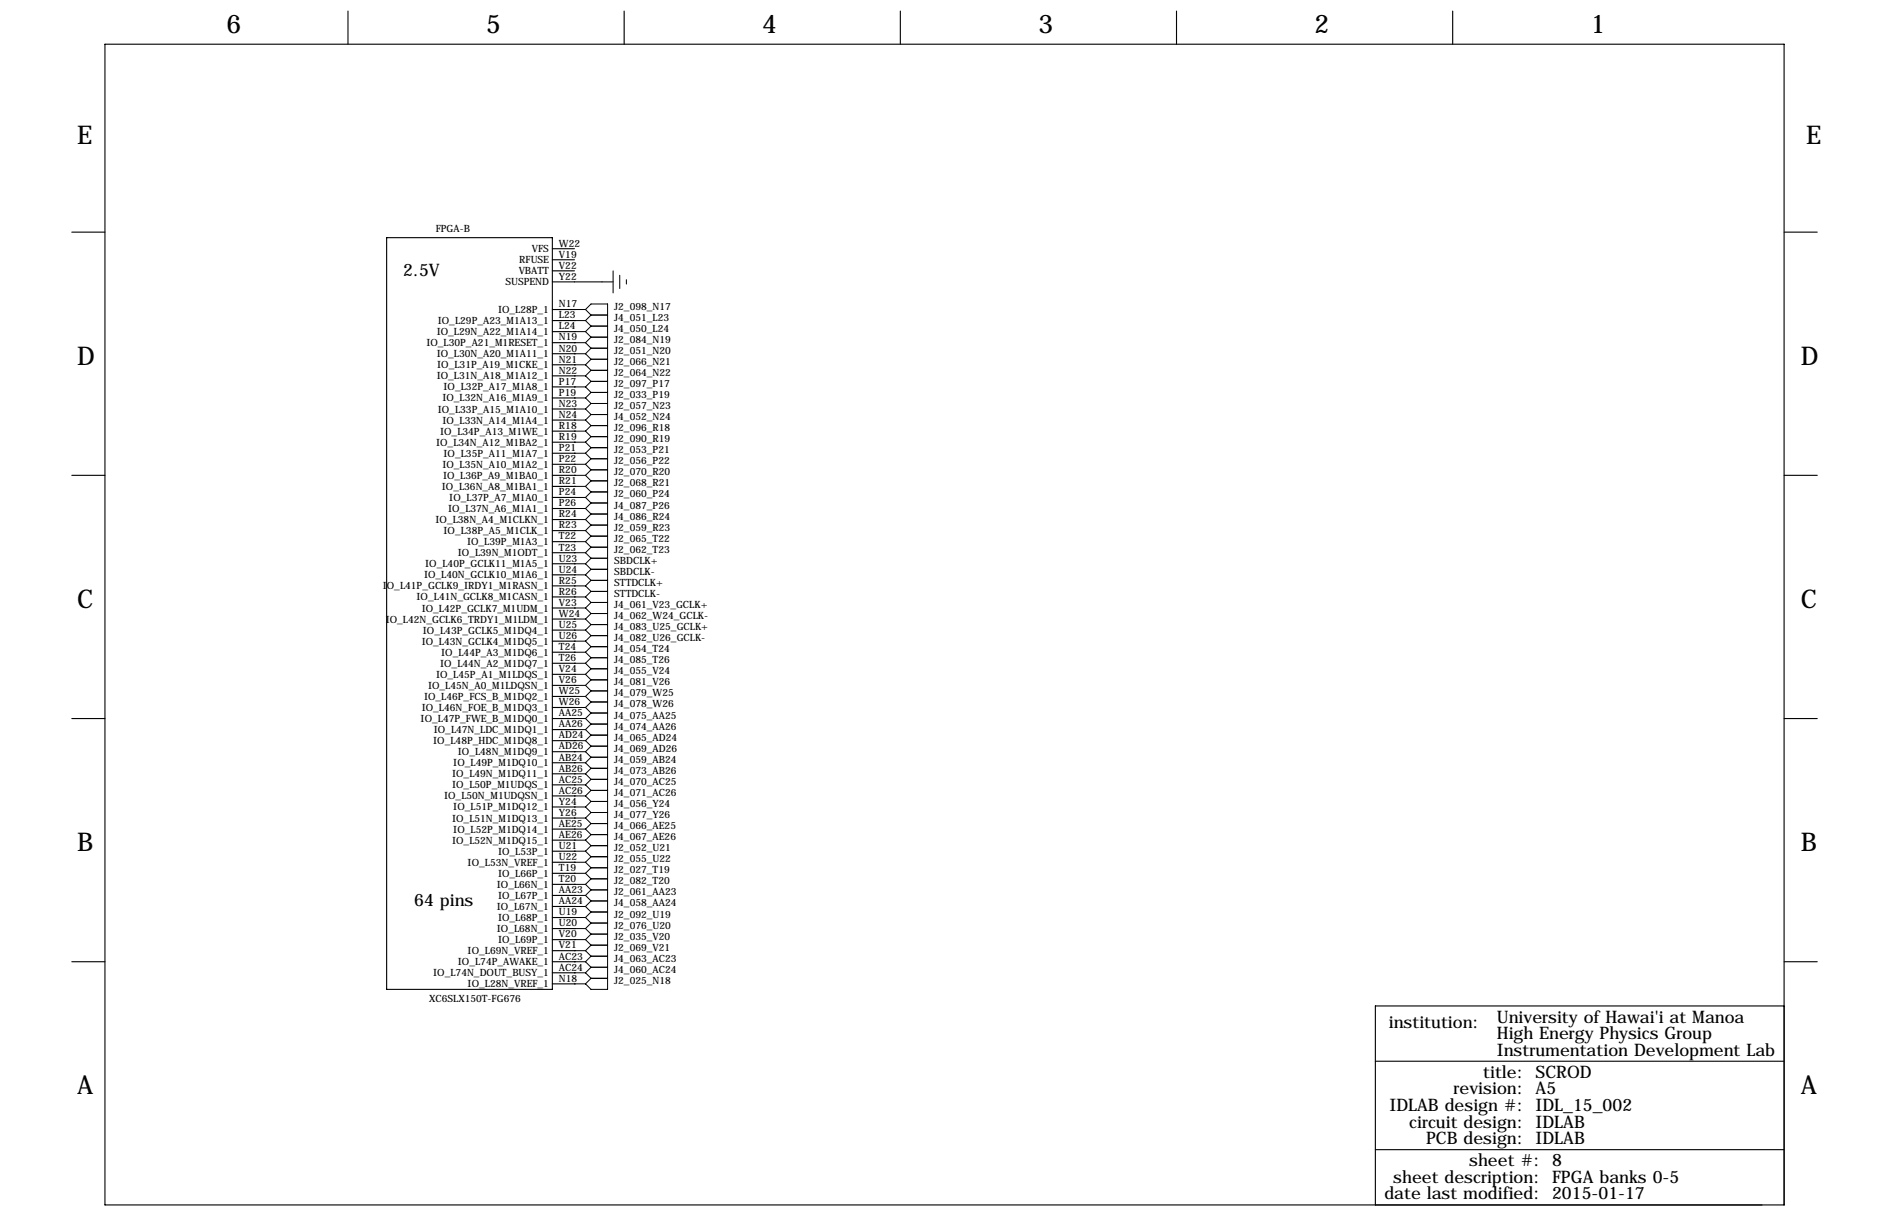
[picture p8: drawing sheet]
<svg xmlns="http://www.w3.org/2000/svg" width="432mm" height="279mm" viewBox="0 0 432 279" stroke-linecap="round" stroke-linejoin="round" font-family="sans-serif">
<defs><g id="words">
<g font-size="5.9">
<text x="52.1" y="7.6">6</text>
<text x="111.8" y="7.6">5</text>
<text x="175.3" y="7.6">4</text>
<text x="238.8" y="7.6">3</text>
<text x="302.3" y="7.6">2</text>
<text x="365.8" y="7.6">1</text>
<text x="17.8" y="33">E</text>
<text x="415.3" y="33">E</text>
<text x="17.8" y="83.8">D</text>
<text x="414" y="83.8">D</text>
<text x="17.8" y="139.7">C</text>
<text x="414" y="139.7">C</text>
<text x="17.8" y="195.6">B</text>
<text x="414" y="195.6">B</text>
<text x="17.8" y="251.5">A</text>
<text x="414" y="251.5">A</text>
</g>
<g font-size="4">
<text x="92.7" y="63.5">2.5V</text>
<text x="95.2" y="208.3">64 pins</text>
<text x="319.3" y="236.2">institution:</text>
<text x="344.2" y="238.8">High Energy Physics Group</text>
<text x="344.2" y="234.9">University of Hawai'i at Manoa</text>
<text x="344.2" y="242.6">Instrumentation Development Lab</text>
<text x="334.2" y="251.5">revision: A5</text>
<text x="341" y="247.6">title: SCROD</text>
<text x="319.5" y="255.3">IDLAB design #: IDL_15_002</text>
<text x="324" y="259.1">circuit design: IDLAB</text>
<text x="327.9" y="262.9">PCB design: IDLAB</text>
<text x="337.8" y="268">sheet #: 8</text>
<text x="318.3" y="275.6">date last modified: 2015-01-17</text>
<text x="320.3" y="271.8">sheet description: FPGA banks 0-5</text>
</g>
<g font-size="2.3">
<text x="100.2" y="53.3">FPGA-B</text>
<text x="122.3" y="58">VFS</text>
<text x="128.5" y="56.6">W22</text>
<text x="128.5" y="59.2">V19</text>
<text x="116.2" y="65.6">SUSPEND</text>
<text x="119.3" y="63">VBATT</text>
<text x="119.4" y="60.5">RFUSE</text>
<text x="128.5" y="61.7">V22</text>
<text x="128.5" y="64.3">Y22</text>
<text x="114.5" y="71.9">IO_L28P_1</text>
<text x="128.5" y="70.6">N17</text>
<text x="141.2" y="71.1">J2_098_N17</text>
<text x="100.4" y="77">IO_L29N_A22_M1A14_1</text>
<text x="100.7" y="74.5">IO_L29P_A23_M1A13_1</text>
<text x="128.5" y="73.2">L23</text>
<text x="128.5" y="75.7">L24</text>
<text x="141.2" y="73.7">J4_051_L23</text>
<text x="141.2" y="76.2">J4_050_L24</text>
<text x="98" y="79.5">IO_L30P_A21_M1RESET_1</text>
<text x="100.4" y="82.1">IO_L30N_A20_M1A11_1</text>
<text x="128.5" y="78.2">N19</text>
<text x="128.5" y="80.8">N20</text>
<text x="128.5" y="83.3">N21</text>
<text x="141.2" y="78.7">J2_084_N19</text>
<text x="141.2" y="81.3">J2_051_N20</text>
<text x="141.2" y="83.8">J2_066_N21</text>
<text x="100.4" y="87.2">IO_L31N_A18_M1A12_1</text>
<text x="100.5" y="84.6">IO_L31P_A19_M1CKE_1</text>
<text x="102" y="89.7">IO_L32P_A17_M1A8_1</text>
<text x="128.5" y="85.9">N22</text>
<text x="128.5" y="88.4">P17</text>
<text x="141.2" y="86.4">J2_064_N22</text>
<text x="141.2" y="88.9">J2_097_P17</text>
<text x="100.7" y="94.8">IO_L33P_A15_M1A10_1</text>
<text x="101.7" y="92.2">IO_L32N_A16_M1A9_1</text>
<text x="128.5" y="90.9">P19</text>
<text x="128.5" y="93.5">N23</text>
<text x="141.2" y="94">J2_057_N23</text>
<text x="141.2" y="91.4">J2_033_P19</text>
<text x="101.2" y="99.9">IO_L34P_A13_M1WE_1</text>
<text x="101.7" y="97.3">IO_L33N_A14_M1A4_1</text>
<text x="128.5" y="96">N24</text>
<text x="128.5" y="98.6">R18</text>
<text x="128.5" y="101.1">R19</text>
<text x="141.2" y="96.5">J4_052_N24</text>
<text x="141.2" y="101.6">J2_090_R19</text>
<text x="141.2" y="99.1">J2_096_R18</text>
<text x="100.3" y="102.4">IO_L34N_A12_M1BA2_1</text>
<text x="101.7" y="107.5">IO_L35N_A10_M1A2_1</text>
<text x="102" y="104.9">IO_L35P_A11_M1A7_1</text>
<text x="128.5" y="103.6">P21</text>
<text x="128.5" y="106.2">P22</text>
<text x="141.2" y="106.7">J2_056_P22</text>
<text x="141.2" y="104.1">J2_053_P21</text>
<text x="101.6" y="112.6">IO_L36N_A8_M1BA1_1</text>
<text x="101.9" y="110">IO_L36P_A9_M1BA0_1</text>
<text x="128.5" y="108.7">R20</text>
<text x="128.5" y="111.3">R21</text>
<text x="128.5" y="113.8">P24</text>
<text x="141.2" y="109.2">J2_070_R20</text>
<text x="141.2" y="111.8">J2_068_R21</text>
<text x="103" y="117.6">IO_L37N_A6_M1A1_1</text>
<text x="103.3" y="115.1">IO_L37P_A7_M1A0_1</text>
<text x="128.5" y="116.3">P26</text>
<text x="128.5" y="118.9">R24</text>
<text x="141.2" y="116.8">J4_087_P26</text>
<text x="141.2" y="114.3">J2_060_P24</text>
<text x="141.2" y="119.4">J4_086_R24</text>
<text x="100.1" y="120.2">IO_L38N_A4_M1CLKN_1</text>
<text x="102" y="122.7">IO_L38P_A5_M1CLK_1</text>
<text x="107.4" y="125.3">IO_L39P_M1A3_1</text>
<text x="128.5" y="121.4">R23</text>
<text x="128.5" y="124">T22</text>
<text x="141.2" y="121.9">J2_059_R23</text>
<text x="141.2" y="124.5">J2_065_T22</text>
<text x="97.8" y="130.3">IO_L40P_GCLK11_M1A5_1</text>
<text x="105.3" y="127.8">IO_L39N_M1ODT_1</text>
<text x="128.5" y="126.5">T23</text>
<text x="128.5" y="129">U23</text>
<text x="128.5" y="131.6">U24</text>
<text x="141.2" y="127">J2_062_T23</text>
<text x="141.2" y="129.5">SBDCLK+</text>
<text x="88" y="135.4">IO_L41P_GCLK9_IRDY1_M1RASN_1</text>
<text x="95.8" y="138">IO_L41N_GCLK8_M1CASN_1</text>
<text x="97.5" y="132.9">IO_L40N_GCLK10_M1A6_1</text>
<text x="128.5" y="134.1">R25</text>
<text x="128.5" y="136.7">R26</text>
<text x="141.2" y="137.2">STTDCLK-</text>
<text x="141.2" y="134.6">STTDCLK+</text>
<text x="141.2" y="132.1">SBDCLK-</text>
<text x="88.7" y="143">IO_L42N_GCLK6_TRDY1_M1LDM_1</text>
<text x="97" y="140.5">IO_L42P_GCLK7_M1UDM_1</text>
<text x="128.5" y="139.2">V23</text>
<text x="128.5" y="141.7">W24</text>
<text x="141.2" y="139.7">J4_061_V23_GCLK+</text>
<text x="141.2" y="142.2">J4_062_W24_GCLK-</text>
<text x="97" y="148.1">IO_L43N_GCLK4_M1DQ5_1</text>
<text x="97.2" y="145.6">IO_L43P_GCLK5_M1DQ4_1</text>
<text x="128.5" y="144.3">U25</text>
<text x="128.5" y="146.8">U26</text>
<text x="128.5" y="149.4">T24</text>
<text x="141.2" y="147.3">J4_082_U26_GCLK-</text>
<text x="141.2" y="144.8">J4_083_U25_GCLK+</text>
<text x="141.2" y="149.9">J4_054_T24</text>
<text x="100.3" y="155.7">IO_L45P_A1_M1LDQS_1</text>
<text x="101.2" y="153.2">IO_L44N_A2_M1DQ7_1</text>
<text x="101.5" y="150.7">IO_L44P_A3_M1DQ6_1</text>
<text x="128.5" y="151.9">T26</text>
<text x="128.5" y="154.4">V24</text>
<text x="141.2" y="152.4">J4_085_T26</text>
<text x="141.2" y="154.9">J4_055_V24</text>
<text x="97.5" y="160.8">IO_L46P_FCS_B_M1DQ2_1</text>
<text x="98.4" y="158.3">IO_L45N_A0_M1LDQSN_1</text>
<text x="128.5" y="157">V26</text>
<text x="128.5" y="159.5">W25</text>
<text x="141.2" y="157.5">J4_081_V26</text>
<text x="141.2" y="160">J4_079_W25</text>
<text x="96.7" y="165.9">IO_L47P_FWE_B_M1DQ0_1</text>
<text x="97" y="163.4">IO_L46N_FOE_B_M1DQ3_1</text>
<text x="128.5" y="162.1">W26</text>
<text x="128.5" y="164.6">AA25</text>
<text x="128.5" y="167.1">AA26</text>
<text x="141.2" y="162.6">J4_078_W26</text>
<text x="141.2" y="167.6">J4_074_AA26</text>
<text x="141.2" y="165.1">J4_075_AA25</text>
<text x="99.6" y="171">IO_L48P_HDC_M1DQ8_1</text>
<text x="99.7" y="168.4">IO_L47N_LDC_M1DQ1_1</text>
<text x="105.3" y="173.5">IO_L48N_M1DQ9_1</text>
<text x="128.5" y="169.7">AD24</text>
<text x="128.5" y="172.2">AD26</text>
<text x="141.2" y="172.7">J4_069_AD26</text>
<text x="141.2" y="170.2">J4_065_AD24</text>
<text x="104" y="178.6">IO_L49N_M1DQ11_1</text>
<text x="104.2" y="176.1">IO_L49P_M1DQ10_1</text>
<text x="128.5" y="174.8">AB24</text>
<text x="128.5" y="177.3">AB26</text>
<text x="128.5" y="179.8">AC25</text>
<text x="141.2" y="177.8">J4_073_AB26</text>
<text x="141.2" y="175.3">J4_059_AB24</text>
<text x="102.1" y="183.7">IO_L50N_M1UDQSN_1</text>
<text x="104" y="181.1">IO_L50P_M1UDQS_1</text>
<text x="128.5" y="182.4">AC26</text>
<text x="128.5" y="184.9">Y24</text>
<text x="141.2" y="182.9">J4_071_AC26</text>
<text x="141.2" y="180.3">J4_070_AC25</text>
<text x="141.2" y="185.4">J4_056_Y24</text>
<text x="104" y="188.8">IO_L51N_M1DQ13_1</text>
<text x="104.2" y="186.2">IO_L51P_M1DQ12_1</text>
<text x="104.2" y="191.3">IO_L52P_M1DQ14_1</text>
<text x="128.5" y="187.5">Y26</text>
<text x="128.5" y="190">AE25</text>
<text x="141.2" y="188">J4_077_Y26</text>
<text x="141.2" y="190.5">J4_066_AE25</text>
<text x="104" y="193.8">IO_L52N_M1DQ15_1</text>
<text x="114.5" y="196.4">IO_L53P_1</text>
<text x="128.5" y="192.5">AE26</text>
<text x="128.5" y="195.1">U21</text>
<text x="128.5" y="197.6">U22</text>
<text x="141.2" y="193">J4_067_AE26</text>
<text x="141.2" y="195.6">J2_052_U21</text>
<text x="107.5" y="198.9">IO_L53N_VREF_1</text>
<text x="114.5" y="201.5">IO_L66P_1</text>
<text x="128.5" y="200.2">T19</text>
<text x="128.5" y="202.7">T20</text>
<text x="141.2" y="198.1">J2_055_U22</text>
<text x="141.2" y="200.7">J2_027_T19</text>
<text x="141.2" y="203.2">J2_082_T20</text>
<text x="114.2" y="204">IO_L66N_1</text>
<text x="114.2" y="209.1">IO_L67N_1</text>
<text x="114.5" y="206.5">IO_L67P_1</text>
<text x="128.5" y="205.2">AA23</text>
<text x="128.5" y="207.8">AA24</text>
<text x="141.2" y="205.7">J2_061_AA23</text>
<text x="141.2" y="208.3">J4_058_AA24</text>
<text x="114.2" y="214.2">IO_L68N_1</text>
<text x="114.5" y="211.6">IO_L68P_1</text>
<text x="128.5" y="210.3">U19</text>
<text x="128.5" y="212.9">U20</text>
<text x="128.5" y="215.4">V20</text>
<text x="141.2" y="210.8">J2_092_U19</text>
<text x="141.2" y="213.4">J2_076_U20</text>
<text x="141.2" y="215.9">J2_035_V20</text>
<text x="105.3" y="221.8">IO_L74P_AWAKE_1</text>
<text x="107.5" y="219.2">IO_L69N_VREF_1</text>
<text x="114.5" y="216.7">IO_L69P_1</text>
<text x="128.5" y="217.9">V21</text>
<text x="128.5" y="220.5">AC23</text>
<text x="141.2" y="221">J4_063_AC23</text>
<text x="141.2" y="218.4">J2_069_V21</text>
<text x="99.6" y="224.3">IO_L74N_DOUT_BUSY_1</text>
<text x="107.5" y="226.9">IO_L28N_VREF_1</text>
<text x="128.5" y="223">AC24</text>
<text x="128.5" y="225.6">N18</text>
<text x="141.2" y="223.5">J4_060_AC24</text>
<text x="141.2" y="226.1">J2_025_N18</text>
<text x="98.7" y="230.2">XC6SLX150T-FG676</text>
</g>
</g></defs>
<g fill="none" stroke="#000" stroke-width=".25">
<path d="M24.1 10.2h386.1v266.7h-386.1zM80 2.5v7.7M143.5 2.5v7.7M207 2.5v7.7M270.5 2.5v7.7M334 2.5v7.7M16.5 53.3h7.6M88.9 54.6h38.1v172.7h-38.1zM127 57.2h5.1M127 59.7h5.1M410.2 53.3h7.6M127 71.1h5.1"/>
<path d="M127 73.7h5.1M127 76.2h5.1M127 78.7h5.1M127 62.2h5.1M127 64.8h11.4M132.1 73.7h.1M132.1 76.2h.1M132.1 78.7h.1M132.1 71.1h.1M127 81.3h5.1M127 83.8h5.1M127 86.4h5.1"/>
<path d="M127 88.9h5.1M127 91.4h5.1M127 94h5.1M127 96.5h5.1M127 99.1h5.1M132.1 86.4h.1M132.1 94h.1M132.1 96.5h.1M132.1 81.3h.1M132.1 83.8h.1M132.1 91.4h.1M132.1 99.1h.1"/>
<path d="M132.1 88.9h.1M16.5 109.2h7.6M127 109.2h5.1M127 101.6h5.1M127 104.1h5.1M127 106.7h5.1M127 111.8h5.1M127 114.3h5.1M127 116.8h5.1M127 119.4h5.1M132.1 116.8h.1M132.1 106.7h.1"/>
<path d="M132.1 114.3h.1M132.1 119.4h.1M132.1 101.6h.1M132.1 104.1h.1M132.1 109.2h.1M132.1 111.8h.1M410.2 109.2h7.6M127 121.9h5.1M127 124.5h5.1M127 127h5.1M127 129.5h5.1M127 132.1h5.1"/>
<path d="M127 134.6h5.1M127 137.2h5.1M127 139.7h5.1M132.1 137.2h.1M132.1 134.6h.1M132.1 121.9h.1M132.1 124.5h.1M132.1 127h.1M132.1 139.7h.1M132.1 129.5h.1M132.1 132.1h.1M127 142.2h5.1"/>
<path d="M127 144.8h5.1M127 147.3h5.1M127 149.9h5.1M127 152.4h5.1M127 154.9h5.1M127 157.5h5.1M132.1 152.4h.1M132.1 147.3h.1M132.1 144.8h.1M132.1 157.5h.1M132.1 142.2h.1M132.1 149.9h.1"/>
<path d="M132.1 154.9h.1M16.5 165.1h7.6M127 165.1h5.1M127 160h5.1M127 162.6h5.1M127 167.6h5.1M127 170.2h5.1M127 172.7h5.1M127 175.3h5.1M127 177.8h5.1M132.1 162.6h.1M132.1 160h.1"/>
<path d="M132.1 167.6h.1M132.1 165.1h.1M132.1 177.8h.1M132.1 172.7h.1M132.1 170.2h.1M132.1 175.3h.1M410.2 165.1h7.6M127 180.3h5.1M127 182.9h5.1M127 185.4h5.1M127 188h5.1M127 190.5h5.1"/>
<path d="M127 193h5.1M127 195.6h5.1M127 198.1h5.1M132.1 188h.1M132.1 182.9h.1M132.1 180.3h.1M132.1 193h.1M132.1 190.5h.1M132.1 185.4h.1M132.1 198.1h.1M132.1 195.6h.1M127 200.7h5.1"/>
<path d="M127 203.2h5.1M127 205.7h5.1M127 208.3h5.1M127 210.8h5.1M127 213.4h5.1M127 215.9h5.1M127 218.4h5.1M132.1 205.7h.1M132.1 208.3h.1M132.1 200.7h.1M132.1 203.2h.1M132.1 210.8h.1"/>
<path d="M132.1 213.4h.1M132.1 215.9h.1M132.1 218.4h.1M16.5 221h7.6M127 221h5.1M127 223.5h5.1M127 226.1h5.1M132.1 221h.1M132.1 223.5h.1M132.1 226.1h.1M410.2 221h7.6M410.2 231.1h-94v45.8"/>
<path d="M316.2 243.8h94M316.2 264.2h94"/>
</g>
<g fill="none" stroke="#000" stroke-width=".23">
<path d="M132.1 73.7h2.5M132.1 76.2h2.5M132.1 78.7h2.5M132.1 71.1h2.5M134.6 71.1l1.3-1.3h3.8v157.5h-3.8l-1.3-1.2M134.6 73.7l1.3 1.2M134.6 76.2l1.3 1.3M134.6 78.7l1.3 1.3M134.6 71.1l1.3 1.3M135.9 74.9h3.8M135.9 72.4h3.8M135.9 72.4l-1.3 1.3"/>
<path d="M135.9 77.5h3.8M135.9 74.9l-1.3 1.3M135.9 77.5l-1.3 1.2M138.4 64.8h2.6M141 62.2v5.1M142.5 63.2v3.1M144 64.3v1M132.1 86.4h2.5M132.1 94h2.5M132.1 96.5h2.5M132.1 81.3h2.5M132.1 83.8h2.5"/>
<path d="M132.1 91.4h2.5M132.1 99.1h2.5M132.1 88.9h2.5M134.6 86.4l1.3 1.2M134.6 94l1.3 1.2M134.6 96.5l1.3 1.3M134.6 81.3l1.3 1.2M134.6 83.8l1.3 1.3M134.6 91.4l1.3 1.3M134.6 99.1l1.3 1.2M134.6 88.9l1.3 1.3M135.9 87.6h3.8"/>
<path d="M135.9 85.1h3.8M135.9 85.1l-1.3 1.3M135.9 95.2h3.8M135.9 92.7h3.8M135.9 92.7l-1.3 1.3M135.9 97.8h3.8M135.9 95.2l-1.3 1.3M135.9 80h3.8M135.9 82.5h3.8M135.9 80l-1.3 1.3M135.9 82.5l-1.3 1.3M135.9 90.2h3.8"/>
<path d="M135.9 90.2l-1.3 1.2M135.9 97.8l-1.3 1.3M135.9 87.6l-1.3 1.3M132.1 116.8h2.5M132.1 106.7h2.5M132.1 114.3h2.5M132.1 119.4h2.5M132.1 101.6h2.5M132.1 104.1h2.5M132.1 109.2h2.5M132.1 111.8h2.5M134.6 116.8l1.3 1.3"/>
<path d="M134.6 106.7l1.3 1.2M134.6 114.3l1.3 1.3M134.6 119.4l1.3 1.3M134.6 101.6l1.3 1.3M134.6 104.1l1.3 1.3M134.6 109.2l1.3 1.3M134.6 111.8l1.3 1.2M135.9 118.1h3.8M135.9 115.6h3.8M135.9 115.6l-1.3 1.2M135.9 107.9h3.8M135.9 105.4h3.8"/>
<path d="M135.9 105.4l-1.3 1.3M135.9 113h3.8M135.9 113l-1.3 1.3M135.9 118.1l-1.3 1.3M135.9 102.9h3.8M135.9 100.3h3.8M135.9 100.3l-1.3 1.3M135.9 102.9l-1.3 1.2M135.9 110.5h3.8M135.9 107.9l-1.3 1.3M135.9 110.5l-1.3 1.3M132.1 137.2h2.5"/>
<path d="M132.1 134.6h2.5M132.1 121.9h2.5M132.1 124.5h2.5M132.1 127h2.5M132.1 139.7h2.5M132.1 129.5h2.5M132.1 132.1h2.5M134.6 137.2l1.3 1.2M134.6 134.6l1.3 1.3M134.6 121.9l1.3 1.3M134.6 124.5l1.3 1.2M134.6 127l1.3 1.3"/>
<path d="M134.6 139.7l1.3 1.3M134.6 129.5l1.3 1.3M134.6 132.1l1.3 1.2M135.9 138.4h3.8M135.9 135.9h3.8M135.9 135.9l-1.3 1.3M135.9 133.3h3.8M135.9 133.3l-1.3 1.3M135.9 120.7h3.8M135.9 123.2h3.8M135.9 120.7l-1.3 1.2M135.9 125.7h3.8"/>
<path d="M135.9 123.2l-1.3 1.3M135.9 128.3h3.8M135.9 125.7l-1.3 1.3M135.9 138.4l-1.3 1.3M135.9 130.8h3.8M135.9 128.3l-1.3 1.2M135.9 130.8l-1.3 1.3M132.1 152.4h2.5M132.1 147.3h2.5M132.1 144.8h2.5M132.1 157.5h2.5M132.1 142.2h2.5"/>
<path d="M132.1 149.9h2.5M132.1 154.9h2.5M134.6 152.4l1.3 1.3M134.6 147.3l1.3 1.3M134.6 144.8l1.3 1.2M134.6 157.5l1.3 1.3M134.6 142.2l1.3 1.3M134.6 149.9l1.3 1.2M134.6 154.9l1.3 1.3M135.9 153.7h3.8M135.9 151.1h3.8M135.9 151.1l-1.3 1.3"/>
<path d="M135.9 148.6h3.8M135.9 146h3.8M135.9 146l-1.3 1.3M135.9 143.5h3.8M135.9 143.5l-1.3 1.3M135.9 158.8h3.8M135.9 156.2h3.8M135.9 156.2l-1.3 1.3M135.9 158.8l-1.3 1.2M135.9 141h3.8M135.9 141l-1.3 1.2M135.9 148.6l-1.3 1.3"/>
<path d="M135.9 153.7l-1.3 1.2M132.1 162.6h2.5M132.1 160h2.5M132.1 167.6h2.5M132.1 165.1h2.5M132.1 177.8h2.5M132.1 172.7h2.5M132.1 170.2h2.5M132.1 175.3h2.5M134.6 162.6l1.3 1.2M134.6 160l1.3 1.3M134.6 167.6l1.3 1.3"/>
<path d="M134.6 165.1l1.3 1.3M134.6 177.8l1.3 1.3M134.6 172.7l1.3 1.3M134.6 170.2l1.3 1.2M134.6 175.3l1.3 1.2M135.9 163.8h3.8M135.9 161.3h3.8M135.9 161.3l-1.3 1.3M135.9 168.9h3.8M135.9 166.4h3.8M135.9 166.4l-1.3 1.2M135.9 163.8l-1.3 1.3"/>
<path d="M135.9 179.1h3.8M135.9 176.5h3.8M135.9 176.5l-1.3 1.3M135.9 179.1l-1.3 1.2M135.9 174h3.8M135.9 171.4h3.8M135.9 171.4l-1.3 1.3M135.9 168.9l-1.3 1.3M135.9 174l-1.3 1.3M132.1 188h2.5M132.1 182.9h2.5M132.1 180.3h2.5"/>
<path d="M132.1 193h2.5M132.1 190.5h2.5M132.1 185.4h2.5M132.1 198.1h2.5M132.1 195.6h2.5M134.6 188l1.3 1.2M134.6 182.9l1.3 1.2M134.6 180.3l1.3 1.3M134.6 193l1.3 1.3M134.6 190.5l1.3 1.3M134.6 185.4l1.3 1.3M134.6 198.1l1.3 1.3"/>
<path d="M134.6 195.6l1.3 1.2M135.9 189.2h3.8M135.9 186.7h3.8M135.9 186.7l-1.3 1.3M135.9 184.1h3.8M135.9 181.6h3.8M135.9 181.6l-1.3 1.3M135.9 194.3h3.8M135.9 191.8h3.8M135.9 191.8l-1.3 1.2M135.9 189.2l-1.3 1.3M135.9 184.1l-1.3 1.3"/>
<path d="M135.9 199.4h3.8M135.9 196.8h3.8M135.9 196.8l-1.3 1.3M135.9 194.3l-1.3 1.3M135.9 199.4l-1.3 1.3M132.1 205.7h2.5M132.1 208.3h2.5M132.1 200.7h2.5M132.1 203.2h2.5M132.1 210.8h2.5M132.1 213.4h2.5M132.1 215.9h2.5"/>
<path d="M132.1 218.4h2.5M134.6 205.7l1.3 1.3M134.6 208.3l1.3 1.2M134.6 200.7l1.3 1.2M134.6 203.2l1.3 1.3M134.6 210.8l1.3 1.3M134.6 213.4l1.3 1.2M134.6 215.9l1.3 1.3M134.6 218.4l1.3 1.3M135.9 207h3.8M135.9 204.5h3.8M135.9 204.5l-1.3 1.2"/>
<path d="M135.9 209.5h3.8M135.9 207l-1.3 1.3M135.9 219.7h3.8M135.9 219.7l-1.3 1.3M135.9 201.9h3.8M135.9 201.9l-1.3 1.3M135.9 212.1h3.8M135.9 209.5l-1.3 1.3M135.9 214.6h3.8M135.9 212.1l-1.3 1.3M135.9 217.2h3.8M135.9 214.6l-1.3 1.3"/>
<path d="M135.9 217.2l-1.3 1.2M132.1 221h2.5M132.1 223.5h2.5M132.1 226.1h2.5M134.6 221l1.3 1.2M134.6 223.5l1.3 1.3M135.9 222.2h3.8M135.9 224.8h3.8M135.9 222.2l-1.3 1.3M135.9 224.8l-1.3 1.3"/>
</g>
<use href="#words"/>
</svg>
